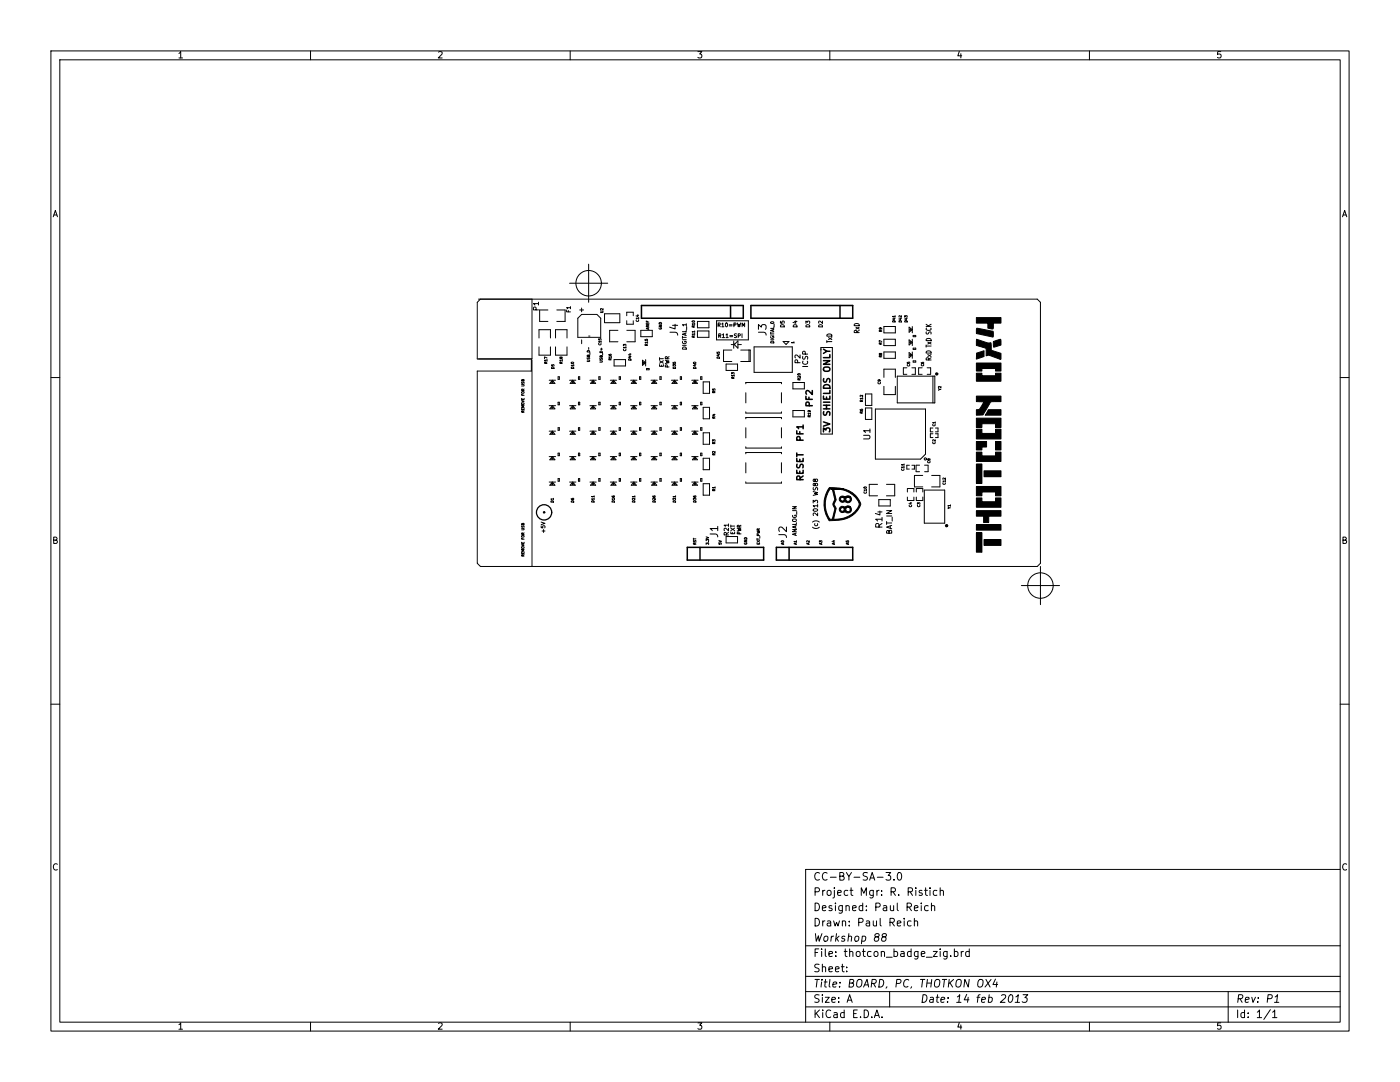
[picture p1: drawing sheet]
<svg xmlns="http://www.w3.org/2000/svg" width="279mm" height="216mm" viewBox="0 0 279 216" stroke-linecap="round" stroke-linejoin="round" font-family="sans-serif">
<g fill="none" stroke="#000" stroke-width=".2">
<path d="M10.2 10.2h259v195.5h-259zM11.9 11.9h255.6v192.1h-255.6zM35.7 10.7l.4-.4v1.3M35.7 11.6h.7M62 10.2v1.7M87.5 10.4l.5-.1 .2 .4-.7 .9h.7M113.8 10.2v1.7M139.3 10.3h.8l-.5 .5 .4 .1v.5l-.2 .2-.5-.2M165.6 10.2v1.7M191.5 10.2l-.3 .9h.7M191.8 10.7v.9M217.4 10.2v1.7"/>
<path d="M243.6 10.3h-.6v.6l.2-.1h.4l.1 .2-.1 .4-.1 .2-.5-.2M10.6 43.3l.4-1.3 .5 1.3M10.7 42.9h.7M95.5 59.7h111.5l.6 .6v52.1l-.6 .6h-111.1l-.6-.6v-38.4h10.7v-2.4M95.9 59.7l-.6 .6v11.3h10.9v-11.9M113.7 56.5h7.6M117.5 52.7v7.6M267.9 43.3l.5-1.3 .4 1.3M268 42.9h.7M10.2 75.3h1.7M104.1 79.9l.5 .2-.5 .1M104.1 79.5v.2h.5v-.2"/>
<path d="M104.1 78.6v.3h.5M104.1 76.7l.5 .1-.1 .2h-.4M104.1 76.2v.3l.4-.3 .1 .3M104.2 78.2h.3l.1 .2h-.4zM104.3 75.8l.1-.1 .2 .1v.2h-.5v-.2h.2v.2M104.3 78.7v.2M104.3 79.6v.1M104.4 77.9l-.1-.2h-.2v.2h.5M104.6 77.6l-.2 .2M106.2 71.9v41.1M107 61.8l-.1-.4-.3-.1-.1 .5h1M107.5 60.6h-1l.2 .3"/>
<path d="M107.5 60.3v.6M107.6 67.4v-1.6h2.3v1.6M107.6 69.2v1.7h2.3v-1.7M108.9 72.5v-.2l-.2-.1v.3h.5M109.2 71.9h-.5l.1 .1M109.2 71.4l-.5-.2v.4M109.2 72.2l-.3 .2M109.2 71.7v.3M109.3 61.8h-1.6v2.3h1.6M109.6 75.9h1.3M110.1 72.8v.2h.2v-.2h.2v.2M110.1 73.3a.27 .27 0 0 1 .3 0 .27 .27 0 0 1 .2 .2h-.5z"/>
<path d="M110.1 76.2h.2v.1h-.2zM110.2 75.9l.5 .6h-1zM110.9 67.4v-1.6h2.3v1.6M110.9 69.2v1.7h2.3v-1.7M111.1 61.8h1.7v2.3h-1.7M111.4 75.2h.2v.5h-.2zM111.9 71.3h.3l-.2 .2-.1-.2h-.2l.1 .2 .1-.1M112 72.5v-.2l-.2-.1-.1 .3h.5M112.2 71.9h-.5l.2 .1M112.2 72.2l-.2 .2M112.2 71.7v.3M113.1 61.9v.3h.7"/>
<path d="M113.4 62v.2M113.7 75.9h1.2M113.8 61.4h-.7l.2 .2M113.8 61.2v.4M114 72.3h.4l.1 .1-.4 .1zM114.1 73.3a.27 .27 0 0 1 .3-.1 .27 .27 0 0 1 .1 .3h-.5zM114.2 76.2h.2v.1h-.2zM114.3 75.9l.5 .6h-1zM114.5 72.9h-.5l.1 .1M114.5 72.7v.3M115.4 75.2h.3v.5h-.3zM115.7 61.8h.8"/>
<path d="M116.1 62.7h3l.8 .8v3.8h-4.6v-3.8zM116.1 61.5v.7M116.1 67.8v.8M117.2 71.9h.5l-.1 .2h-.4M117.2 71.3v.3l.4-.3 .1 .3M117.2 70a.27 .27 0 0 1 .3 0 .27 .27 0 0 1 .2 .2h-.5zM117.4 71l.1-.2 .2 .1v.2h-.5v-.2h.2v.2M117.5 67.1h.2M117.5 69.3v.4M117.7 70.4v.3M117.7 75.9h1.3M118.3 76.2h.2v.1h-.2z"/>
<path d="M118.4 75.9l.5 .6h-1zM119.5 67.6v.2l.2 .1v-.3h.2v.3M119.5 75.2h.3v.5h-.3zM119.5 68.5a.22 .22 0 0 0 .2 .3 .22 .22 0 0 0 .2-.3M119.7 72l.5 .1-.1 .2h-.4M119.7 71.5l.1 .2 .3-.2 .1 .3M119.8 70.1a.27 .27 0 0 1 .3 0 .27 .27 0 0 1 .1 .3h-.5zM119.8 69.7h.4M119.8 62.1l.5 .1v.2h-.5M120 71.1l.1-.1 .1 .1v.2h-.5l.1-.3h.1l.1 .3M120 68.2h-.5l.1 .1M120 68v.3"/>
<path d="M120 69.5v.4M120.3 70.5v.4M120.3 61.6v.3l-.3-.3-.2 .1 .1 .2M120.7 62.6h3v1.8h-3zM121.5 70.7l.1 .2h.3l.1-.2h-.3l.1 .2M121.8 71.8l-.1-.2h-.2v.2h.5M121.8 75.9h1.3M122 71.2h-.5l.1 .2M122 71.5l-.2 .2M122 71.1v.3M122.3 76.2h.2v.1h-.2zM122.4 75.9l.5 .6h-1z"/>
<path d="M122.6 71.8h2.2v1.2h-2.2zM123.3 65.9h-1.6v2.3h1.6M123.6 75.2h.2v.5h-.2zM124.4 69v-.3l.2 .2 .1-.2h.2v.3M124.5 69.7a.23 .23 0 0 0 .2 .3 .23 .23 0 0 0 .2-.3M124.9 69.3h-.5l.2 .2M124.9 69.2v.3M125.1 63v-.7h1.3v.7M125.1 64v.7h1.3v-.7M125.1 65.9h1.6v2.3h-1.6M125.5 71.6a.27 .27 0 0 1 .3 0 .27 .27 0 0 1 .1 .3h-.5zM125.6 71.1h.3"/>
<path d="M125.6 70.7h.3M125.8 71.1v.3l-.4-.1M125.8 70.6v.3l-.4-.1M125.9 75.9h1.2M126.4 76.2h.2v.1h-.2zM126.5 75.9l.5 .6h-1zM127 63.8a.23 .23 0 0 0 .2 .3 .23 .23 0 0 0 .2-.3M127.1 62.9h.4M127.3 62.8v.3l-.4-.1M127.5 63.5h-.5l.1 .1M127.5 63.3v.3M127.6 75.2h.3v.5h-.3z"/>
<path d="M127.9 65.9h2.3v1.3h-2.3zM128.2 71.9l.7 .5-.7 .5zM128.4 72.3h.2v.2h-.2zM128.7 67.7v.3h.3l-.1-.3h.3v.3M128.9 71.8v1.2M129 64.5v.2h.5v-.2M129 64v.3h.5M129 68.9v-.2h-.2l-.1 .2h.5M129 73.5h.5v.3h-.5zM129.2 64.1v.2M129.2 64.6v.1M129.2 68.3h-.5l.2 .2"/>
<path d="M129.2 68.2v.3M129.2 68.7l-.2 .1M129.2 65.2v-.2h-.2v.2h.5M129.3 65.4v.3M129.5 65.4l-.5 .2 .5 .1M129.5 64.9l-.3 .2M129.9 75.9h1.3M130.5 76.2h.2v.1h-.2zM130.6 75.9l.5 .6h-1.1zM131.5 64.9h.5l-.5 .3h.5M131.5 65.4a.23 .23 0 0 0 .3 .3 .23 .23 0 0 0 .2-.3l-.2 .1M131.5 64.4h.1a.27 .27 0 0 1 .3 0 .27 .27 0 0 1 .1 .2h-.5z"/>
<path d="M131.6 72.7v.4h.8v-.4M131.6 72l.8 .5M131.6 71.4v.4M131.6 71.6h.8M131.7 75.2h.3v.5h-.3zM132 72.8v.3M132.4 72l-.8 .5M132.8 71.9l.7 .2-.5 .1 .5 .2-.7 .1M133.2 73.2l-.1-.3-.3-.1v.4h.7M133.2 71.6l-.1-.4h-.3v.4h.7M133.5 71.2l-.3 .2M133.7 66.3h1.1a.49 .49 0 0 1 .4 .6"/>
<path d="M134 75.9h1.3M134.2 64.9h1M134.3 73.1v-.4l.2 .2 .1-.1h.2v.3M134.3 72.3v.2h.3l-.1-.2h.3v.2M134.4 73.3a.27 .27 0 0 1 .3-.1 .27 .27 0 0 1 .1 .3h-.5zM134.5 76.2h.2v.1h-.2zM134.6 75.9l.5 .6h-1zM134.7 64.7v.9l-1.1-.3M135.8 75.2h.2v.5h-.2zM136.2 67.8h.8M136.2 68.9h.8M136.2 67.1v.4"/>
<path d="M136.2 67.3h.8M136.2 69.4a.41 .41 0 0 1 .5-.1 .41 .41 0 0 1 .3 .4h-.8zM136.2 68.1a.35 .35 0 0 0 .4 .5 .35 .35 0 0 0 .3-.5h-.3v.2M136.7 66.5v.4M137 66.4l-.8 .3 .8 .2M137 65.8v.4h-.8M137 64.8h-.8l.2 .2M137 64.6v.4M137 65.2v.5M138 75.9h1.3M138.2 64.1l.3-.1 .1 .2-.4 .1zM138.4 65.3v-.3h-.2l-.1 .3h.5"/>
<path d="M138.4 67.3v-.2l-.2-.1-.1 .3h.5M138.4 72.3h.4l.1 .1-.4 .1zM138.5 73.3a.27 .27 0 0 1 .3-.1 .27 .27 0 0 1 .1 .3h-.5zM138.6 72.8h.3M138.6 76.2h.2v.1h-.2zM138.6 64.6h-.5l.2 .2M138.6 66.7h-.5l.2 .1M138.6 66.2h-.5l.2 .1M138.6 65l-.2 .1M138.6 64.5v.3M138.6 66v.3M138.6 66.5v.3"/>
<path d="M138.6 67l-.2 .2M138.7 75.9l.5 .6h-1zM138.7 72.7v.3l-.3-.1M139.2 66h2.3v1.3h-2.3zM139.2 64.1h2.3v1.3h-2.3zM139.8 75.2h.3v.5h-.3zM140.3 76.2h1.3v2.3h-1.3zM142.2 77.6v.2l.2 .1v-.3h.3v.3M142.5 78.4l-.1-.3h-.2v.3h.5M142.7 78.1l-.2 .1M143 64h6.4v3.8h-6.4zM143.1 70.2v.3h.2v-.2l.2-.1v.3"/>
<path d="M143.2 71.2a.27 .27 0 0 1 .3 0 .27 .27 0 0 1 .1 .3h-.5zM143.3 70.8h.3M143.3 64.8h.4v-.3l-.4-.1v.8M143.4 70.7v.3l-.3-.1M143.4 67h.4v-.3l-.4-.1v.8M143.5 64.8l.2 .4M143.6 67l.3 .4M144 64.7l.3-.3v.8M144 65.2h.5M144.2 66.8l.2-.2v.8M144.2 67.4h.4M144.9 64.5v-.1a.35 .35 0 0 1 .3 .4 .35 .35 0 0 1-.4 .3z"/>
<path d="M144.9 66.8l.2-.2v.8M144.9 67.4h.4M144.9 72.6h2.3v1.3h-2.3zM145.5 64.8h.6M145.5 65h.6M145.7 67h.5M145.7 67.2h.5M145.9 68.8h.5M146 74.6v-.2l.2 .1 .3-.1v.2M146.1 69.9h-1.7v2.2h1.7M146.3 75.5l-.1-.2h-.2v.2h.5M146.4 68v1.5"/>
<path d="M146.5 64.8h.3l.1-.3-.4-.1v.8M146.5 74.9h-.5l.1 .1M146.5 75.2l-.2 .2M146.5 74.8v.2M147 66.6h-.3l-.1 .1 .4 .4v.2h-.4M147.2 64.4l.1 .8 .2-.5 .1 .5 .2-.8M147.2 69.4l-.7-.6 .8-.8v1.5M147.3 68.8h.7M147.3 67h.4v-.3l-.4-.1v.8M147.8 69.9h1.9v2.2h-1.9M148.1 66.6v.8M148.1 65.2v-.8l.3 .6 .2-.6v.8"/>
<path d="M148.8 76.6v-.3h7.2v.3M148.8 78.4v2M149.5 69.9v2.2M150.5 69.2h7.6v5.1h-7.6zM151.4 66.3h1.1a.49 .49 0 0 1 .4 .6M151.4 65.7v-.9l.5 .5 .2-.5h.6l.2 .3-.2 .6M153.8 67.8h.6M153.8 66.9h.6M153.8 66.3v.3M153.8 66.5h.6M153.8 67.2a.29 .29 0 0 0 .3 .3 .29 .29 0 0 0 .3-.4h-.2v.1M153.9 64.3a.3 .3 0 0 1 .3-.1 .3 .3 0 0 1 .2 .3 .31 .31 0 0 1-.4 .1 .31 .31 0 0 1-.2-.3z"/>
<path d="M153.9 68.1a.33 .33 0 0 1 .4 0 .33 .33 0 0 1 .1 .3h-.6zM154.3 65.8v.3M154.4 65.7l-.6 .2 .6 .3M154.4 65.2v.3h-.6M154.5 64.7v.5M155.8 64.1v.4h.3v-.4h.3v.4M155.9 64.9a.4 .4 0 0 1 .4-.1 .4 .4 0 0 1 .2 .4h-.7zM156 78.4v2M156.3 68.1h1.2l-.6 .6zM158.2 76.3h2.3v1.3h-2.3zM158.4 64.9a.4 .4 0 0 1 .5-.1 .4 .4 0 0 1 .2 .4h-.8zM158.4 68.3h-.5l.2 .2"/>
<path d="M158.4 68.2v.3M158.6 64.1h.5M158.8 64v.5l-.5-.2M159.2 72.4l-.1-.5-.3-.1-.1 .6h1M159.3 74.6h.3l.1 .1-.4 .1zM159.5 75.8v-.2l-.2-.1-.1 .3h.5M159.7 70.8v.7l-.8-.7-.2 .2 .1 .4M159.7 75v.3l-.3-.3-.2 .1 .1 .2M159.7 75.5l-.2 .2M160.2 73.1h1M160.2 71.1l.1 .5a.42 .42 0 0 0 .5-.5l.3 .1v.5M160.3 72.1a.45 .45 0 0 0 .4 .6 .45 .45 0 0 0 .4-.6"/>
<path d="M160.7 70.7v-.5l-.4-.1-.1 .6h1M160.8 64.5v-.4l.3 .2 .1-.2h.3v.4M160.9 64.9a.41 .41 0 0 1 .4-.1 .41 .41 0 0 1 .3 .4h-.8zM163.5 64.9a.4 .4 0 0 1 .4-.1 .4 .4 0 0 1 .2 .4h-.7zM163.8 69.3h2.3v17.3h-2.3zM164.1 64.1v.4l-.5-.4-.2 .1v.3M165 67.9v.5M165 68.2h1M165.1 66.8a.57 .57 0 0 1 .9 .3h-1zM165.3 67.4l.7 .4M166 67.4l-.7 .4M170.5 64.7a.57 .57 0 0 1 1 .3h-1z"/>
<path d="M170.8 65.3l.7 .4M171 66.4l-.1-.4-.4 .1v.3h1M171.5 65.9l-.5 .3M171.5 65.3l-.7 .4M172.2 79.5h-.5l.1 .1M172.2 78.9v.3l-.4-.3-.1 .1v.2M172.2 79.3v.3M172.2 79.8l-.3 .2M172.7 78.6h1.3v2.3h-1.3zM175.3 76.3a.23 .23 0 0 0 .2 .3 .23 .23 0 0 0 .2-.3M175.4 75.8l.1 .2-.2 .1v-.3h.3l.1 .2M175.7 65.4l.1 .2-.3 .1 .1-.3h.3l.1 .2"/>
<path d="M175.7 70.6h.3l-.1 .2-.3-.3-.1 .1 .1 .2 .1-.1M175.7 66.1v-.2h-.2v.2h.5M175.7 71.2v-.2h-.2v.2h.5M175.7 68.7v-.3h-.2v.3h.5M176 68.1l-.5-.2v.3M176 65.9l-.3 .1M176 70.9l-.3 .2M176 68.4l-.3 .2M176.4 77.1v1.6h2.3v-1.6M176.4 65.2h2.3v1.2h-2.3zM176.4 67.7h2.3v1.3h-2.3zM176.4 70.2h2.3v1.3h-2.3z"/>
<path d="M176.4 75.3v-1.6h2.3v1.6M178.2 64a.27 .27 0 0 1 .3 0 .27 .27 0 0 1 .1 .2h-.5zM178.3 63.5h.3M178.5 63.4v.4l-.4-.2M178.6 63.1h-.5l.2 .2M178.6 63v.3M179.1 75.1h7.5v5.3h-7.5zM179.5 64a.27 .27 0 0 1 .3 0 .27 .27 0 0 1 .1 .2h-.5zM179.6 63.5h.3M179.7 63.4v.4l-.3-.2M179.9 63v.3l-.4-.3-.1 .1 .1 .2M180.5 63.3v-.3l.2 .2 .1-.2h.2v.3"/>
<path d="M180.6 64a.27 .27 0 0 1 .3 0 .27 .27 0 0 1 .2 .2h-.6zM180.7 63.5h.4M180.9 63.4v.4l-.4-.2M181 73.4h-.7v1.3h.7M181.1 72.3v.2h.2v-.2h.2v.2M181.1 72.7a.23 .23 0 0 0 .2 .3 .23 .23 0 0 0 .2-.3M181.4 70.4l.7 .5-.7 .5zM181.4 65.3l.7 .5-.7 .5zM181.4 67.8l.7 .5-.7 .5zM181.6 65.7h.2v.2h-.2zM181.6 68.2h.2v.2h-.2zM181.6 70.8h.2v.2h-.2z"/>
<path d="M182 73.4h.7v1.3h-.7M182.1 65.2v1.2M182.1 67.7v1.3M182.1 70.2v1.3M182.2 66.9h.6v.3h-.6zM182.2 69.5h.6v.2h-.6zM182.2 72h.6v.3h-.6zM183.8 72.3l.2 .2h.3v-.2h-.2v.2M183.9 72.7a.22 .22 0 0 0 .2 .3 .22 .22 0 0 0 .2-.3M184 73.4h-.7v1.3h.7M184.8 65.1h1M184.8 64.7l.6 .4"/>
<path d="M184.8 68.8v.5M184.8 69.1h1M184.9 66.2l-.1 .3a.35 .35 0 0 0 .4 .1 .35 .35 0 0 0 .2-.3h.4v.4M184.9 67.7a.57 .57 0 0 1 .9 .3h-1zM184.9 70.2a.57 .57 0 0 1 .9 .2h-1zM184.9 65.5a.49 .49 0 0 0 .4 .5 .49 .49 0 0 0 .5-.3l-.1-.2M185 73.4h.7v1.3h-.7M185.2 68.3l.6 .4M185.2 70.7l.6 .4M185.3 71.8v-.4l-.5 .1v.3h1M185.8 64.7l-.5 .3M185.8 68.3l-.6 .4"/>
<path d="M185.8 71.4l-.5 .2M185.8 70.7l-.6 .4M186.2 75.1v5.3M187.3 77.5l.2 .2-.2 .2M187.5 77.7h.3M187.8 77.1v.3l-.4-.3-.1 .1v.2M194.9 79h4.9v1.1l-2.1 .1-1.5 2.6-1.3 .1v-1.1l.7-.2 .8-1.4-1.5-.1zM194.9 74.5h1.1v.5h2.7v-.5h1.1v1.6h-4.9zM194.9 72.4h4.9v1.6h-1.1v-.5h-2.7v.5h-1.1zM194.9 63.4h4.9v1.1h-1.6v1.1l-1.1-.1v-1h-2.2zM194.9 67.7l.6 .2a3.4 3.4 0 0 0 2.2 .5l.1 1.5 2 .6-.1 1.2-2.4-.8-.5 .1v-1.5l-1.9-.6zM194.9 70.5l1.5-.5v1.1l-1.5 .6z"/>
<path d="M194.9 65.5l2.7 .5a.54 .54 0 0 1 .6 .7l-.1 .6-3.2-.7zM198.2 68.2l1.5-.5 .1 1.2-1.4 .4zM267.5 75.3h1.7M104.1 81.5v.2h.5v-.2M104.2 80.4h.3l.1 .3h-.4zM104.3 81.6v.1M104.4 82.2l-.1-.2h-.2v.2h.5M104.6 80.9h-.5l.4 .2-.4 .2h.5M104.6 82l-.2 .1M109.6 80.9h1.3M109.6 96.2h1.3M109.6 91.1h1.3"/>
<path d="M109.6 86h1.3M110.1 81.2h.2v.2h-.2zM110.1 96.5h.2v.2h-.2zM110.1 91.4h.2v.2h-.2zM110.1 86.3h.2v.2h-.2zM110.2 80.9l.5 .7h-1zM110.2 96.2l.5 .6h-1zM110.2 91.1l.5 .6h-1zM110.2 86l.5 .7h-1zM110.4 99.6h-.5l.2 .1M110.4 99.4v.3M111.4 80.3h.2v.5h-.2z"/>
<path d="M111.4 95.5h.2v.5h-.2zM111.4 90.4h.2v.5h-.2zM111.4 85.3h.2v.6h-.2zM113.7 80.9h1.2M113.7 96.2h1.2M113.7 91.1h1.2M113.7 86h1.2M114 99.5l.1 .2h.3l.1-.3-.3 .1 .1 .2M114.1 100a.27 .27 0 0 1 .3-.1 .27 .27 0 0 1 .1 .3h-.5zM114.2 81.2h.2v.2h-.2zM114.2 96.5h.2v.2h-.2zM114.2 91.4h.2v.2h-.2z"/>
<path d="M114.2 86.3h.2v.2h-.2zM114.3 80.9l.5 .7h-1zM114.3 91.1l.5 .6h-1zM114.3 96.2l.5 .6h-1zM114.3 86l.5 .7h-1zM115.4 80.3h.3v.5h-.3zM115.4 95.5h.3v.5h-.3zM115.4 90.4h.3v.5h-.3zM115.4 85.3h.3v.6h-.3zM117.7 80.9h1.3M117.7 96.2h1.3M117.7 91.1h1.3"/>
<path d="M117.7 86h1.3M118.1 99.9a.27 .27 0 0 1 .3 0 .27 .27 0 0 1 .2 .3h-.5zM118.3 81.2h.2v.2h-.2zM118.3 96.5h.2v.2h-.2zM118.3 91.4h.2v.2h-.2zM118.3 86.3h.2v.2h-.2zM118.4 80.9l.5 .7h-1zM118.4 86l.5 .7h-1zM118.4 96.2l.5 .6h-1zM118.4 91.1l.5 .6h-1zM118.6 99.6h-.5l.1 .1M118.6 99.1h-.5l.1 .1"/>
<path d="M118.6 98.9v.3M118.6 99.4v.3M119.5 80.3h.3v.5h-.3zM119.5 95.5h.3v.5h-.3zM119.5 90.4h.3v.5h-.3zM119.5 85.3h.3v.6h-.3zM121.8 80.9h1.3M121.8 96.2h1.3M121.8 91.1h1.3M121.8 86h1.3M122.1 99l.1 .2h.3l.1-.2h-.3l.1 .2M122.2 99.9a.27 .27 0 0 1 .3 0 .27 .27 0 0 1 .1 .3h-.5z"/>
<path d="M122.3 81.2h.2v.2h-.2zM122.3 86.3h.2v.2h-.2zM122.3 91.4h.2v.2h-.2zM122.3 96.5h.2v.2h-.2zM122.4 86l.5 .7h-1zM122.4 80.9l.5 .7h-1zM122.4 96.2l.5 .6h-1zM122.4 91.1l.5 .6h-1zM122.6 99.6h-.5l.2 .1M122.6 99.4v.3M123.6 80.3h.2v.5h-.2zM123.6 95.5h.2v.5h-.2z"/>
<path d="M123.6 90.4h.2v.5h-.2zM123.6 85.3h.2v.6h-.2zM125.9 80.9h1.2M125.9 96.2h1.2M125.9 91.1h1.2M125.9 86h1.2M126.2 100l.1-.1a.27 .27 0 0 1 .3 0 .27 .27 0 0 1 .1 .3h-.5zM126.4 81.2h.2v.2h-.2zM126.4 86.3h.2v.2h-.2zM126.4 91.4h.2v.2h-.2zM126.4 96.5h.2v.2h-.2zM126.5 80.9l.5 .7h-1z"/>
<path d="M126.5 96.2l.5 .6h-1zM126.5 91.1l.5 .6h-1zM126.5 86l.5 .7h-1zM126.7 99.4v.3l-.4-.3-.1 .1v.2M126.7 99.1h-.5l.1 .1M126.7 98.9v.3M127.6 80.3h.3v.5h-.3zM127.6 85.3h.3v.6h-.3zM127.6 90.4h.3v.5h-.3zM127.6 95.5h.3v.5h-.3zM129.9 80.9h1.3M129.9 96.2h1.3"/>
<path d="M129.9 91.1h1.3M129.9 86h1.3M130.3 99l.1 .2h.3v-.2h-.2v.2M130.3 100v-.1a.27 .27 0 0 1 .3 0 .27 .27 0 0 1 .2 .3h-.5zM130.5 81.2h.2v.2h-.2zM130.5 86.3h.2v.2h-.2zM130.5 91.4h.2v.2h-.2zM130.5 96.5h.2v.2h-.2zM130.6 80.9l.5 .7h-1.1zM130.6 86l.5 .7h-1.1zM130.6 96.2l.5 .6h-1.1zM130.6 91.1l.5 .6h-1.1z"/>
<path d="M130.8 99.4v.3l-.4-.3-.1 .1v.2M131.7 80.3h.3v.5h-.3zM131.7 85.3h.3v.6h-.3zM131.7 90.4h.3v.5h-.3zM131.7 95.5h.3v.5h-.3zM134 80.9h1.3M134 96.2h1.3M134 91.1h1.3M134 86h1.3M134.3 99.7v-.3l.2 .2 .1-.2h.2v.3M134.4 99.9a.27 .27 0 0 1 .3 0 .27 .27 0 0 1 .1 .3h-.5zM134.5 81.2h.2v.2h-.2z"/>
<path d="M134.5 96.5h.2v.2h-.2zM134.5 91.4h.2v.2h-.2zM134.5 86.3h.2v.2h-.2zM134.6 80.9l.5 .7h-1zM134.6 91.1l.5 .6h-1zM134.6 86l.5 .7h-1zM134.6 96.2l.5 .6h-1zM134.8 99.1h-.5l.2 .1M134.8 98.9v.3M135.8 80.3h.2v.5h-.2zM135.8 95.5h.2v.5h-.2zM135.8 90.4h.2v.5h-.2z"/>
<path d="M135.8 85.3h.2v.6h-.2zM138 80.9h1.3M138 96.2h1.3M138 91.1h1.3M138 86h1.3M138.4 99.7v-.3l.2 .2v-.2h.2v.3M138.4 99l.1 .2h.3v-.2h-.2l.1 .2M138.5 99.9a.27 .27 0 0 1 .3 0 .27 .27 0 0 1 .1 .3h-.5zM138.6 81.2h.2v.2h-.2zM138.6 96.5h.2v.2h-.2zM138.6 91.4h.2v.2h-.2zM138.6 86.3h.2v.2h-.2z"/>
<path d="M138.7 80.9l.5 .7h-1zM138.7 96.2l.5 .6h-1zM138.7 91.1l.5 .6h-1zM138.7 86l.5 .7h-1zM139.8 80.3h.3v.5h-.3zM139.8 95.5h.3v.5h-.3zM139.8 90.4h.3v.5h-.3zM139.8 85.3h.3v.6h-.3zM140.3 81.3h1.3v2.3h-1.3zM140.3 86.4h1.3v2.2h-1.3zM140.3 91.4h1.3v2.3h-1.3zM140.3 96.5h1.3v2.3h-1.3z"/>
<path d="M142.2 88.1v-.4l.2 .2v-.1h.3v.3M142.4 82.7h.3M142.5 97.9l-.1-.2-.2-.1v.3h.5M142.5 83.4l-.1-.2h-.2v.2h.5M142.5 90.8l-.1-.3h-.2v.3h.5M142.5 88.5l-.1-.2-.2-.1v.3h.5M142.5 82.6v.3l-.3-.1M142.7 97.3h-.5l.1 .1M142.7 90.1v.2l-.4-.2-.1 .1v.1M142.7 97.6l-.2 .2M142.7 97.1v.3M142.7 83.1l-.2 .2"/>
<path d="M142.7 90.5l-.2 .2M142.7 88.2l-.2 .2M148.8 82.2v.2h7.2v-.2M148.8 83.6v-.3h7.2v.3M148.8 85.3v2.1M148.8 89.2v.2h7.2v-.2M148.8 90.6v-.3h7.2v.3M148.8 92.3v2.1M148.8 96.1v.3h7.2v-.3M156 85.3v2.1M156 92.3v2.1M158.2 81.9h2.3v1.3h-2.3z"/>
<path d="M161.5 81.9v.3h-.2v-.3h.3l.1 .3M161.5 83.2v-.3h-.2l-.1 .3h.5M161.7 82.5h-.5l.2 .2M161.7 82.9l-.2 .1M161.7 82.4v.3M162.3 98.1l.9 .2-.7 .2 .7 .1-.9 .2M162.3 97.3l.1 .4a.37 .37 0 0 0 .4-.4l.3 .1v.4M162.7 96.6l.1-.2 .3 .1v.4a.36 .36 0 0 1-.4 0 .36 .36 0 0 1-.1-.4h-.3v.3l.2 .1 .2-.1M162.7 95.8l.1-.2h.3v.5a.36 .36 0 0 1-.4-.1 .36 .36 0 0 1-.1-.4l-.3 .1v.2l.2 .2 .2-.2M165.5 97.3l2.8 .2-2.6 .1a4.8 4.8 0 0 0 .1 6l.3-.1 .2-.9a1.43 1.43 0 0 0 .1-1.5 1.12 1.12 0 0 1 .2-1.4l-.4-1.8-.3-.4h2.4l-1.9 .1 .5 2.1-.5 .9 .5 .8-.5 2.2a5 5 0 0 0 5.1-3 4.9 4.9 0 0 0-4.9-3.1 4.6 4.6 0 0 1 4.4 1.6l.7 1.1a2.11 2.11 0 0 1-1 2.2 5.6 5.6 0 0 1-4.1 1.5h-1.1a5.7 5.7 0 0 1 0-6.6zM167.6 99.2a.88 .88 0 0 1 1.1-.1 .84 .84 0 0 1 1.1 .1l-1.8 .1a.37 .37 0 0 0-.1 .6 .37 .37 0 0 0 .6-.2l-.1-.4-.2-.1h.8a.44 .44 0 0 0-.2 .6 .44 .44 0 0 0 .6 .3 .44 .44 0 0 0 .3-.6l-.4-.3h.5a.73 .73 0 0 1-.1 1 .73 .73 0 0 1-1-.1 .68 .68 0 0 1-.9 0 .68 .68 0 0 1-.2-.9zM171.7 81.7l.1 .2h.3v-.2h-.2v.2"/>
<path d="M171.9 82.4v-.2h-.2v.2h.5M171.9 80.1v-.2h-.2v.2h.5M172.2 82.1l-.3 .2M172.3 86.9h1.1l.2 .2v.4l-.2 .1h-1.1M172.5 98.1a.23 .23 0 0 0 .2 .3 .23 .23 0 0 0 .2-.3M172.5 97.2h.3l.1 .1-.4 .1zM172.7 81.4h1.3v2.3h-1.3zM172.9 97.8h-.5l.2 .1M172.9 97.6v.3M173.6 85.9h-1.3l.4 .4M173.6 85.6v.7M174.7 81.6h10v9l-1 1h-9z"/>
<path d="M175.1 96.6h-1.6v2.3h1.6M175.4 99.7h2.3v1.3h-2.3zM176.9 96.6h1.7v2.3h-1.7M180 93.5a.23 .23 0 0 0 .2 .4 .23 .23 0 0 0 .2-.4M180.4 93.2h-.5l.2 .2M180.4 92.7h-.5l.2 .2M180.4 92.6v.3M180.4 93.1v.3M181.1 99.2v.7h1.3M181.5 92.8h-.5v.8h.5M182 92.8h.5v.8h-.5M182.4 97.5h-1.3v.7"/>
<path d="M182.4 97.5v.7M182.4 99.2v.7M182.8 92.8v1.3h.7M182.8 92.8h.7M182.9 98.2v-.7h1.3v.7M182.9 99.2v.7h1.3v-.7M184.2 94.9h-1.7v2.3h1.7M184.5 97.8h4v6.6h-4zM184.5 92.8h.7M185.2 92a.23 .23 0 0 0 .2 .3 .23 .23 0 0 0 .2-.3M185.2 92.8v1.3h-.7M185.3 91.6h.3l-.2 .2-.1-.2h-.2l.1 .2 .1-.1"/>
<path d="M185.9 94.9h1.7v2.3h-1.7M186.2 84.7a.23 .23 0 0 0 .2 .3 .23 .23 0 0 0 .2-.3M186.2 88.2a.23 .23 0 0 0 .2 .3 .23 .23 0 0 0 .2-.3M186.2 85.4h-.5v.8h.5M186.2 86.6h-.5v.7h.5M186.6 84.3h-.5l.2 .2M186.6 87.7v.4l-.3-.4-.2 .1 .1 .2M186.6 84.2v.3M186.7 85.4h.5v.8h-.5M186.7 86.6h.5v.7h-.5M188.2 96.3a.23 .23 0 0 0 .2 .4 .23 .23 0 0 0 .2-.4M188.7 96h-.5l.1 .1"/>
<path d="M188.7 95.4v.3l-.4-.3-.1 .1v.2M188.7 95.9v.2M194.9 99.4h1.1v.7h2.7v-.7h1.1v1.8h-4.9zM194.9 97.1h4.9v1.8h-1.1v-.7h-2.7v.7h-1.1zM194.9 90.2h1.1v.8h2.7v-.8h1.1v1.9h-4.9zM194.9 85.6h1.1v.9h2.7v-.9h1.1v2h-4.9zM194.9 83.4h4.9v1.9h-1.1v-.8h-2.7v.8h-1.1zM194.9 88.1h2v1.1h-.9v.6h-1.1zM194.9 92.6h1.1v3.9h-1.1zM196.4 93.9h3.4v1.2h-3.4zM197.3 81.7h2.5v1.1h-3.2zM198.7 88.1h1.1v1.7h-1.1z"/>
<path d="M10.7 107.8l.6-.1v-.4l-.6-.1v1.2h.5l.2-.4-.3-.2M104.1 110.2v.2h.5v-.2M104.1 108.6l.5 .2-.5 .1M104.1 108.2v.2h.5v-.2M104.1 107.3v.3h.5M104.1 105.4l.5 .1-.1 .2h-.4M104.1 104.9v.3l.4-.3 .1 .3M104.2 109.1h.3l.1 .3h-.4zM104.2 106.9h.3l.1 .2-.4 .1zM104.3 104.5l.1-.1 .2 .1v.2h-.5v-.2h.2v.2M104.3 107.4v.2M104.3 108.3v.1"/>
<path d="M104.3 110.3v.1M104.4 110.9l-.1-.2h-.2v.2h.5M104.4 106.6l-.1-.2h-.2v.2h.5M104.6 109.6h-.5l.4 .2-.4 .2h.5M104.6 110.7l-.2 .1M104.6 106.3l-.2 .2M108 104.9v.4h.4l-.1-.3 .4-.1v.4M108 104.2l.8 .2-.8 .3M108.2 106h.6M108.5 105.7v.5M110 100a.27 .27 0 0 1 .3-.1 .27 .27 0 0 1 .1 .3h-.5zM138.4 107.4v.3"/>
<path d="M138.4 107.5h.5M138.4 107.8l.1 .3 .3-.3 .1 .3M138.6 108.6v-.3h-.2v.3h.5M138.9 108.3l-.3 .2M140.9 108.6v-.3l.2 .2 .1-.2h.2v.3M140.9 107.9v-.3l.2 .2 .1-.2h.2v.3M140.9 107.1l.5 .2-.5 .2M141.4 108.1h.1M141.7 106.6h1.1a.49 .49 0 0 1 .4 .5M143.2 105.5h-1.5l.4 .4M143.2 105v.9M143.5 108.3v.3h.2v-.2l.2-.1v.3"/>
<path d="M143.5 107.8l.5 .2-.5 .2M144.9 107.1h2.3v1.2h-2.3zM145 106.7l-.1-.4h-.3l-.1 .4h.9M145.4 105.4v.5l-.6-.5-.3 .2 .1 .3M145.4 104.8h-.9l.3 .3M145.4 106.2l-.4 .3M145.4 104.5v.6M145.9 106.1v.4h.7v-.4M145.9 105.4l.7 .5M145.9 104.8v.4M145.9 105h.7M146.2 106.2v.3"/>
<path d="M146.6 105.4l-.7 .5M147.1 105.4l.8 .2-.6 .1 .6 .1-.8 .2M147.5 106.5v-.3h-.3l-.1 .3h.8M147.5 105.2l-.1-.4-.2 .1-.1 .3h.8M147.9 104.8l-.4 .2M148.5 107.8h.5l-.5 .3h.5M148.6 108.3a.23 .23 0 0 0 .2 .3 .23 .23 0 0 0 .2-.3l-.2 .1M148.6 107.3a.27 .27 0 0 1 .3 0 .27 .27 0 0 1 .1 .3h-.5zM151.1 108.3v.3h.5v-.3M151.1 106l.5 .1-.4 .1 .4 .1-.5 .1M151.1 107.8l.5 .4M151.1 107.4v.3"/>
<path d="M151.1 107.6h.5M151.3 108.4v.2M151.3 106.9v-.3h-.2v.3h.5M151.3 105.8v-.3h-.2v.3h.5M151.6 107.8l-.5 .4M151.6 105.5l-.3 .2M151.6 107v.4M155.4 106.7h1.1a.49 .49 0 0 1 .5 .6M156 107.9h.3l.1 .2-.4 .1zM156.3 108.4v.2M156.4 108.3l-.5 .2 .5 .2M157 105.2v.9l-1.1-.9h-.3l-.2 .2 .2 .6"/>
<path d="M158.2 105.7h.7l-.7 .4h.7M158.2 101.1h.7l-.7 .4h.7M158.2 101.9h.7M158.2 103.7l.6-.1 .1 .3-.2 .2-.4-.1zM158.2 102.8a.35 .35 0 0 0 .4 .5 .35 .35 0 0 0 .3-.5h-.3v.1M158.7 105v.3M158.7 106.4v.4M158.8 108.4v.2M158.9 106.4l-.7 .2 .7 .3M158.9 104.9l-.7 .3 .7 .2M158.9 104.3v.3h-.7M159 108.3l-.6 .2 .6 .2"/>
<path d="M159 108h-.6l.2 .2M159 107.9v.3M159 102.1v.6M161.4 108.4v.2M161.5 108.3l-.5 .2 .5 .2M161.5 107.9v.3l-.4-.3-.1 .1v.2M162.2 105.2a1.02 1.02 0 0 0 1.3 0M162.2 104.2a1.02 1.02 0 0 1 1.3 0M162.3 100.4v-.6l.3 .3 .1-.2h.4v.5M162.3 101.6a.43 .43 0 0 1 .5-.1 .43 .43 0 0 1 .3 .4 .43 .43 0 0 1-.5 .2 .43 .43 0 0 1-.3-.5zM162.6 104.5v.2l.2 .2 .3-.1v-.3M163.2 102.4v.5l-.7-.5-.2 .1 .1 .4"/>
<path d="M163.2 100.9h-.9l.2 .3M163.2 100.7v.5M163.5 108.2v-.3l.2 .2 .1-.2h.2v.3M163.9 108.4v.2M164 108.3l-.5 .2 .5 .2M166.2 107.9h.4M166.4 107.9v.3l-.4-.1M166.4 108.4v.2M166.6 108.3l-.5 .2 .5 .2M167.7 101.2a.8 .8 0 0 1 .9 0l.2-.1a.66 .66 0 0 1 .9 .1l-1.5 .1a.38 .38 0 0 0-.5 .3 .38 .38 0 0 0 .3 .4h.2a.39 .39 0 0 0 .2-.7h-.2h.8a.46 .46 0 0 0-.1 .6 .46 .46 0 0 0 .7 .1 .46 .46 0 0 0-.1-.7l-.2-.1h.4a.73 .73 0 0 1 0 1 .73 .73 0 0 1-1-.1 .68 .68 0 0 1-1 0 .68 .68 0 0 1 0-.9zM168.9 107.9v.3h.2v-.3h.2v.3M169.2 108.4v.2"/>
<path d="M169.4 108.3l-.5 .2 .5 .2M175.2 102.2h.8M175.4 105.2v-.6l-.5-.1-.1 .7h1.2M175.6 102v.8l-.9-.3M176 103.6h-1.2l.3 .4M176 104.4l-.6 .5M176 103.2v.8M176.9 101.9h1.1l-1.1 .6h1.1M176.9 104.1v.5M176.9 104.4h1.1M176.9 103h1.1M177.4 106.1l.2-.3 .4 .2v.4h-1.1l.1-.5 .4 .1v.4"/>
<path d="M177.7 104.9v.5M178 104.8l-1.1 .4 1.1 .3M178.1 103.2v.8M181.5 100.8a.23 .23 0 0 0 .2 .3 .23 .23 0 0 0 .2-.3M181.6 100.4h.3M181.8 100.3v.3l-.4-.1M183.1 100.6v-.3l.2 .2v-.2h.2v.3M183.1 100.8a.23 .23 0 0 0 .2 .3 .23 .23 0 0 0 .2-.3M189.2 101.2l.2 .1-.2 .2M189.4 101.3h.3M189.7 100.9h-.5l.1 .1M189.7 100.7v.3"/>
<path d="M194.9 104.7h4.9v1.1h-4.9zM194.9 101.9h4.9v1.1h-2.5v1.3h-1v-1.3h-1.4zM194.9 106.3h1.1v3.9h-1.1zM196.4 107.7h3.4v1.1h-3.4zM203.8 116.8h7.7M207.6 113v7.7M268 107.8l.6-.1v-.4l-.6-.1v1.2h.5l.2-.4-.3-.2M10.2 140.5h1.7M267.5 140.5h1.7M11.4 172.5a.6 .6 0 0 0-.8 .4 .6 .6 0 0 0 .6 .7l.2-.1M162.7 177.9h.7l.1-.2v-.4l-.3-.2h-.5v1.6M163.5 174.2a.61 .61 0 0 0-.7 0 .61 .61 0 0 0-.2 .8 .57 .57 0 0 0 .3 .6 .57 .57 0 0 0 .6-.1"/>
<path d="M164.2 177.7v1M164.6 177.7h-.3l-.1 .2M165.1 174.2a.61 .61 0 0 0-.8 0 .61 .61 0 0 0-.2 .8 .57 .57 0 0 0 .3 .6 .57 .57 0 0 0 .7-.1M165.1 177.8l.3-.1 .4 .1 .1 .6-.2 .2-.3 .1-.3-.2zM165.7 175h1.2M166.5 177.7v1.3l-.3 .2M166.5 177.1v.2M167.2 178.2l.7-.2-.1-.3h-.4l-.2 .2v.7h.6M167.6 174.8h.7l.1-.3-.1-.3-.7-.1v1.5h.6l.3-.3a.4 .4 0 0 0-.4-.5M168.9 174.1l.5 .8 .5-.8M169.2 177.7h-.4l-.3 .2 .1 .7h.6M169.4 174.9v.7"/>
<path d="M169.6 177.7h.6M169.9 177.1v1.4l.3 .2M170.4 175h1.2M171.9 178.7v-1.6l.5 1.1 .5-1.1v1.6M173.1 174.2l-.6-.1-.3 .3 .2 .4 .6 .2v.5l-.2 .1h-.6M173.6 175.6l.5-1.5 .5 1.5M173.7 175.2h.7M174.3 177.7v1.2l-.3 .3-.4-.1M174.3 177.7h-.5l-.2 .2 .1 .7h.6M175 177.7v1M175.1 175h1.1M175.4 177.7h-.2l-.2 .2"/>
<path d="M175.9 178.5v.2M175.9 177.7v.2M176.8 174.1h1l-.5 .6 .4 .1v.7l-.2 .1-.7-.1M177.8 177.9h.8l.1-.2-.1-.4-.2-.2h-.6v1.6M178.2 177.9l.5 .8M178.4 175.5v.1M179.2 174.2l.2-.1a.81 .81 0 0 1 .6 .8 .81 .81 0 0 1-.6 .7l-.2-.1-.1-.5zM179.4 178.5v.2M181.2 177.9h.8l.1-.2-.1-.4-.2-.2h-.6v1.6M181.6 177.9l.5 .8M182.8 177.1v.2M182.8 177.7v1"/>
<path d="M184 177.7h-.4l-.2 .2 .1 .2 .5 .1v.4h-.6M184.5 177.7h.6M184.7 177.1v1.4l.4 .2M185.6 177.1v.2M185.6 177.7v1M187 177.7h-.5l-.2 .2 .1 .7h.6M187.6 177.8l.3-.1h.3l.1 1M187.6 177.1v1.6M267.5 173.5h-106.7v30.5M268.7 172.5a.6 .6 0 0 0-.8 .4 .6 .6 0 0 0 .6 .7l.2-.1M160.8 188.7h106.7M160.8 194.8h106.7"/>
<path d="M160.8 197.9h106.7M162.7 195.4h.8M162.7 183.2a.77 .77 0 0 1 .8 .8 .77 .77 0 0 1-.8 .8zM162.7 180.2a.77 .77 0 0 1 .8 .8 .77 .77 0 0 1-.8 .7zM162.7 190.1h.5M162.7 186.3l.2 1.5 .4-1.1 .2 1.1 .5-1.5M163.1 195.4l-.2 1.6M163.4 189.3h-.7v1.6M163.5 198.6l-.6-.1-.3 .3 .1 .3 .7 .3v.5l-.2 .1-.6-.1M163.5 192.5l-.6-.1-.3 .3 .1 .3 .7 .3v.5l-.2 .1-.6-.1M164 189.3v.2M164 195.9l-.2 1.1"/>
<path d="M164 189.8v1.1M164 195.4v.2M164.1 198.5v.1M164.1 193l.2-.1 .4 .1 .1 .9M164.1 181.2l.7-.1v-.3l-.5-.1-.2 .2 .1 .7h.6M164.1 192.4v1.5M164.1 199v1M164.2 183.8v1M164.5 195.9h.6M164.5 186.9l.3-.1 .4 .1v.6l-.2 .2-.4 .1-.2-.1zM164.6 183.8h-.3l-.1 .2M164.7 199h.8l-.8 1h.8"/>
<path d="M164.7 189.3v1.3l.2 .3M164.8 195.4l-.2 1.3 .3 .3M165.1 183.8h.6l.1 1M165.4 190.4l.8-.2-.1-.3-.5-.1-.2 .3 .1 .7h.6M165.4 193.4l.8-.1-.1-.3-.5-.1-.2 .2 .1 .7h.6M165.6 195.4l-.1 1.3 .2 .3M165.8 184.1l-.5 .1-.2 .2 .2 .4 .5-.1M165.9 186.8l-.1 1M166 199.5l.7-.1v-.3l-.5-.1-.2 .2 .1 .7h.6M166 180.8l-.4-.1-.2 .2 .1 .2 .5 .2v.3h-.6M166.2 196.5l.8-.2-.1-.3h-.5l-.2 .7 .2 .3 .4-.1M166.4 186.8l-.5 .3"/>
<path d="M166.4 183.8l.3 1 .3-.8 .2 .8 .3-1M166.7 193.4l.8-.1-.1-.3-.4-.1-.3 .2 .1 .7h.6M166.7 180.2v.1M166.7 180.7v1M166.8 190.7v.2M166.8 189.9v.2M166.9 186.3l-.1 1.5M167 187.2l.3 .6M167.4 199.9v.1M167.4 199.1v.1M167.5 186.8l-.7 .6M167.6 196.8l-.1 .2"/>
<path d="M167.7 196l-.1 .2M167.9 192.9h.6M168.1 192.4v1.3l.4 .2M168.1 183.9l.2-.1h.4l.1 1M168.1 180.7v1.2l-.3 .3h-.3M168.1 180.8l-.4-.1-.3 .3 .1 .6h.6M168.1 183.8v1M168.5 189.8h.6M168.6 186.9a.37 .37 0 0 0-.6 .2l.6 .4-.3 .3-.4-.1M168.7 189.3v1.3l.4 .3M168.8 180.8l.3-.1 .3 .1 .1 .9M168.8 180.7v1"/>
<path d="M169 193.8v.1M169 193v.1M169.2 199.6h.7M169.3 186.9l.3-.1 .3 .1v.9M169.4 186.3l-.2 1.5M169.5 184.6v.2M169.5 183.8v.2M169.5 196.2l.7-.1 .2-.2-.1-.3-.2-.2h-.5l-.2 1.6h.6l.3-.2 .1-.3-.4-.3M169.6 190l.2-.2 .3 .1 .1 1M169.6 189.3v1.6M170.1 181.2l.8-.1-.1-.3-.4-.1-.3 .2 .1 .7h.6M170.7 186.9l.2-.1 .5 .1v.6l-.2 .2-.4 .1-.2-.1z"/>
<path d="M170.9 190l.3-.2 .4 .2 .1 .6-.2 .2-.3 .1-.3-.2zM171.1 195.7a.53 .53 0 0 1 .9 0 1.12 1.12 0 0 1-.5 1.3l-.4-.1a1.14 1.14 0 0 1 0-1.2zM171.4 184h.7l.1-.2v-.4l-.2-.2h-.6v1.6M172.1 186.9l.4-.1 .3 .3-.2 .6h-.6M172.1 189.8h.6M172.1 186.8l-.2 1.5M172.2 180.8l-.5-.1-.2 .3 .1 .6h.6M172.2 180.2v1.5M172.3 189.3v1.3l.4 .3M172.3 197l.7-1.6 .4 1.6M172.5 196.5h.8M172.9 183.8h.6l.1 1"/>
<path d="M172.9 181.6v.1M172.9 180.8v.1M173.6 184.1l-.6 .1-.2 .2 .2 .4 .6-.1M173.8 189.9l-.4-.1-.3 .3 .2 .7h.5M174 196.2h.7l.2-.3-.1-.3-.2-.2h-.5l-.2 1.6M174.3 183.8l.1 .9 .3 .1 .2-.2M174.3 196.2l.4 .8M174.5 190l.2-.2 .5 .2v.6l-.1 .2-.4 .1-.2-.2zM174.8 181l.7-.1 .2-.2-.1-.4-.2-.1h-.6v1.5M174.8 186.9l-.2-.2 .1-.3 .2-.1 .5 .1 .1 .2-.1 .2-.7 .2-.2 .2 .1 .5a.5 .5 0 0 0 .7 0 .5 .5 0 0 0 0-.7l-.2-.1M174.9 183.8v1M175.6 195.4a.76 .76 0 0 1 .8 .6 .76 .76 0 0 1-.4 .9l-.6 .1z"/>
<path d="M175.7 183.2v1.3l.2 .3M175.9 190l.2-.2 .4 .1v1M175.9 189.8v1.1M176.3 186.9l-.3-.2 .1-.3 .3-.1 .4 .1 .1 .2-.1 .2-.7 .2-.1 .2v.5a.5 .5 0 0 0 .7 0 .5 .5 0 0 0 0-.7l-.1-.1M176.3 180.8h.6l.1 .9M176.9 191h1.2M177 181.1h-.5l-.3 .3 .3 .3 .5-.1M177 196.9l-.2 .3M177.5 197.9v3M177.6 184h.7l.2-.2-.1-.4-.2-.2h-.6v1.6M177.7 180.7l.1 .9 .3 .1 .2-.1M178 184l.5 .8"/>
<path d="M178.3 180.7v1M178.4 189.9l.5-.1 .2 .3-.1 .7h-.6M178.4 189.3v1.6M178.9 196.2h.7l.2-.3v-.3l-.2-.2h-.6l-.2 1.6M179.1 184.3l.7-.2-.1-.3h-.4l-.2 .2v.7h.6M179.1 180.2v1.3l.2 .2M179.8 189.9h.6v1M180.4 190.2l-.5 .1a.3 .3 0 0 0-.2 .3 .3 .3 0 0 0 .2 .3l.5-.1M180.4 183.2v.2M180.4 183.8v1M181 181l.8-.1 .1-.2-.1-.4-.2-.1h-.6v1.5M181.4 195.6a.73 .73 0 0 0-1 .4 .73 .73 0 0 0 .5 1l.3-.2"/>
<path d="M181.4 181l.5 .7M181.8 189.9l-.4-.1-.3 .3 .1 .7h.6M181.8 183.8h-.4l-.3 .2 .1 .7h.6M181.8 189.3v1.6M181.9 196.9l-.2 .3M182.5 183.9l.2-.1h.4v1M182.5 181.2l.7-.1-.1-.3-.4-.1-.2 .2 .1 .7h.5M182.5 183.2v1.6M183.2 189.8v1.3l-.3 .3-.3-.1M183.2 189.9l-.4-.1-.3 .3 .1 .7h.6M183.7 195.4h.9M183.9 190.4l.7-.2-.1-.3-.4-.1-.2 .3v.7h.6"/>
<path d="M183.9 180.2v.1M183.9 180.7v1M184.1 195.4l-.1 1.6M184.2 198.5a.76 .76 0 0 1 .8 .5 .76 .76 0 0 1-.4 .9l-.6 .1zM184.9 191h1.1M185 196.2h.9M185.1 195.4l-.2 1.6M185.2 180.8l-.4-.1-.3 .3 .2 .6h.5M185.7 199.1h.5v.9M185.9 180.8l.2-.1 .4 .1v.9M185.9 180.2v1.5M186 195.4l-.2 1.6"/>
<path d="M186.3 189.8h.8l-.8 1.1h.8M186.3 199.4l-.7 .1-.1 .3 .2 .2 .5-.1M186.7 195.7a.53 .53 0 0 1 .8 0 1.12 1.12 0 0 1-.4 1.3l-.5-.1a1.14 1.14 0 0 1 .1-1.2zM186.8 199h.6M187.1 198.5l-.1 1.3 .3 .2M187.6 189.3v.2M187.6 189.8v1.1M187.8 199.5l.7-.1v-.3l-.4-.1-.3 .2v.7h.6M188.1 195.4h.8M188.5 195.4l-.2 1.6M189 189.8v1.3l-.3 .3-.3-.1M189 189.9l-.4-.1-.3 .3 .1 .7h.6"/>
<path d="M189.1 199.9v.1M189.2 199.1v.1M189.4 195.4l-.2 1.6M189.6 196.1l.5 .9M189.7 190.7v.2M190.3 195.4l-1 .9M190.5 189.9l.4-.1 .3 .3-.2 .7h-.5M190.5 189.3v1.6M190.9 195.7a.53 .53 0 0 1 .9 0 1.12 1.12 0 0 1-.4 1.3l-.5-.1a1.14 1.14 0 0 1 0-1.2zM191.1 198.9l.4-.4-.1 1.5M191.8 189.8v1.1M192.3 189.8l-.3 .1-.2 .2"/>
<path d="M192.9 198.4l-.5 1.1h1M193.2 199l-.1 1M193.4 195.4l-.2 1.6-.6-1.6-.2 1.6M193.4 189.9l-.4-.1-.3 .3 .2 .7h.5M193.4 189.3v1.6M195 199h.5M195.3 195.7a.53 .53 0 0 1 .9 0 1.12 1.12 0 0 1-.5 1.3l-.4-.1a1.14 1.14 0 0 1 0-1.2zM195.6 198.5l-.4 .2-.1 1.3M195.9 199.5l.8-.1-.1-.3-.4-.1-.2 .2-.1 .7h.6M196.8 195.4l.8 1.6M197.3 199.1h.6l.1 .6-.3 .3-.5-.1M197.4 198.5l-.2 1.5"/>
<path d="M197.8 195.4l-1.2 1.6M198.7 195.4l-.5 1.1h.9M199 195.9l-.2 1.1M199.9 198.6l.6-.1 .2 .1v.3l-1.1 1.1h1M201.5 198.6l.3-.1a.9 .9 0 0 1-.3 1.5l-.2-.1-.1-.5zM202.7 198.9l.5-.4-.2 1.5M204.2 198.5h.9l-.6 .6 .5 .1-.1 .7-.3 .1-.6-.1M245.1 197.9v6.1M247.1 199.3l.7-.1 .2-.2v-.4l-.2-.1h-.6l-.2 1.5M247.5 199.3l.4 .7M248.5 199.5l.8-.1-.1-.3h-.5l-.2 .7 .2 .2 .4-.1M249.8 199l.3 1 .5-1"/>
<path d="M251 199.9v.1M251.1 199.1v.1M253 199.3l.7-.1 .2-.2v-.4l-.2-.1h-.6l-.2 1.5M254.5 198.9l.5-.4-.2 1.5M35.7 204.5l.4-.4v1.3M35.7 205.4h.7M62 204v1.7M87.5 204.2l.5-.1 .2 .4-.7 .9h.7M113.8 204v1.7M139.3 204.1h.8l-.5 .5 .4 .1v.5l-.2 .2-.5-.2M160.8 200.9h106.7M162.7 201.5v1.6"/>
<path d="M162.9 202.2l.6 .9M163.5 201.5l-.8 .9M164.2 201.5v.2M164.2 202v1.1M165.6 204v1.7M165.8 201.7a.61 .61 0 0 0-.8 0 .61 .61 0 0 0-.2 .7 .57 .57 0 0 0 .3 .6 .57 .57 0 0 0 .7-.1M166.4 202.1h.6l.1 1M167.1 202.4l-.5 .1-.2 .2 .2 .4 .5-.1M168.5 202.1l-.5-.1-.3 .3 .2 .7h.6M168.5 201.5v1.6M169.1 200l.5-1.5 .5 1.5M170.4 202.3h.5"/>
<path d="M171.1 201.5h-.7v1.6h.7M171.7 202.9v.2M172.5 201.5a.77 .77 0 0 1 .8 .8 .77 .77 0 0 1-.8 .8zM174 202.9v.2M174.5 203.1l.5-1.6 .5 1.6M174.6 202.6h.8M176 202.9v.2M190.9 200h.9M191.5 204l-.3 .9h.7M191.8 204.5v.9M202.6 200h.9M217.4 204v1.7"/>
<path d="M243.6 204.1h-.6v.6l.2-.1h.4l.1 .2-.1 .4-.1 .2-.5-.2M247 201.5v1.6M248.4 202.1l-.5-.1-.2 .3 .1 .7h.6M248.4 201.5v1.6M249.1 202.9v.2M249.1 202.1v.2M250.9 202l.5-.5v1.6M250.9 203.1h.9M253.5 201.5l-1.3 1.9M254 202l.4-.5v1.6M254 203.1h.8M254.3 200h.9"/>
<circle cx="117.5" cy="56.5" r="2.54"/>
<circle cx="184.7" cy="91.6" r=".22"/>
<circle cx="207.6" cy="116.8" r="2.54"/>
</g>
<g fill="none" stroke="#000" stroke-width=".3">
<path d="M128 61h20.3v2.5h-20.3zM145.8 61v2.5M149.9 61h20.3v2.5h-20.3zM160.8 79.1v.6h1.3M161.4 79.3v.4M162.1 77.9v.8l-.9-.8-.4 .3 .2 .5M164.3 79v.6h1.3v-.6M164.3 72h1.3l-1.3 .7h1.3M164.3 69.7l.7 .4-.7 .4M164.4 75.5l-.1 .5 .2 .2h.3l.3-.5 .3-.2 .2 .3v.5M164.5 76.9a.66 .66 0 0 1 .8-.1 .66 .66 0 0 1 .3 .7h-1.3zM164.5 73.3l.7-.1a.42 .42 0 0 1 .4 .5 .42 .42 0 0 1-.4 .4h-.4a.43 .43 0 0 1-.5-.3 .43 .43 0 0 1 .2-.5z"/>
<path d="M164.9 79.2v.4M165 70.1h.6M165.6 77.9v.6h-1.3M165.6 70.8v.6h-1.3M167.6 61v2.5M159 86v.6h1.3M159 93.8v.6h1.3v-.6M159 91.5v.6h1.3v-.6M159 90.4v.7M159 90.8h1.3M159.1 92.6l-.1 .5 .1 .2h.4l.2-.6 .3-.1 .3 .3-.1 .5M159.6 86.1v.5"/>
<path d="M159.6 91.7v.4M159.6 94v.4M159.7 87.8l-.1-.6h-.5l-.1 .6h1.3M159.7 95.7l-.1-.6-.5-.1-.1 .7h1.3M160.3 85.2h-1.3l.4 .3M160.3 84.8v.7M160.3 95l-.6 .4M161.5 81l-.1-.7h-.4l-.2 .7h1.3M164.3 86.2v-.8l.5 .4 .1-.3h.6l.1 .1-.1 .6M164.3 84.2l1.3 .4-1.3 .4M164.3 81.6h1.3M164.3 80.9h1.3"/>
<path d="M164.3 80.3h1.3M164.4 82.1l-.1 .5 .2 .2h.3l.3-.6 .3-.1 .2 .3v.5M164.9 80.9v.7M137.2 109.2h15.2v2.6h-15.2zM139.7 109.2v2.6M154.9 109.2h15.3v2.6h-15.3zM157.5 109.2v2.6"/>
</g>
<g fill="none" stroke="#000" stroke-width=".38">
<circle cx="186.9" cy="74.6" r=".14"/>
<circle cx="188.9" cy="104.9" r=".14"/>
</g>
<g fill="#000">
<path d="M194.9 67.7l.6 .2a3.4 3.4 0 0 0 2.2 .5l.1 1.5 2 .6-.1 1.2-2.4-.8-.5 .1v-1.5l-1.9-.6zM194.9 65.5l2.7 .5a.54 .54 0 0 1 .6 .7l-.1 .6-3.2-.7zM194.9 70.5l1.5-.5v1.1l-1.5 .6zM198.2 68.2l1.5-.5 .1 1.2-1.4 .4zM194.9 79h4.9v1.1l-2.1 .1-1.5 2.6-1.3 .1v-1.1l.7-.2 .8-1.4-1.5-.1zM194.9 74.5h1.1v.5h2.7v-.5h1.1v1.6h-4.9zM194.9 72.4h4.9v1.6h-1.1v-.5h-2.7v.5h-1.1zM194.9 63.4h4.9v1.1h-1.6v1.1l-1.1-.1v-1h-2.2zM165.5 97.3l2.8 .2-2.6 .1a4.8 4.8 0 0 0 .1 6l.3-.1 .2-.9a1.43 1.43 0 0 0 .1-1.5 1.12 1.12 0 0 1 .2-1.4l-.4-1.8-.3-.4h2.4l-1.9 .1 .5 2.1-.5 .9 .5 .8-.5 2.2a5 5 0 0 0 5.1-3 4.9 4.9 0 0 0-4.9-3.1 4.6 4.6 0 0 1 4.4 1.6l.7 1.1a2.11 2.11 0 0 1-1 2.2 5.6 5.6 0 0 1-4.1 1.5h-1.1a5.7 5.7 0 0 1 0-6.6zM167.6 99.2a.88 .88 0 0 1 1.1-.1 .84 .84 0 0 1 1.1 .1l-1.8 .1a.37 .37 0 0 0-.1 .6 .37 .37 0 0 0 .6-.2l-.1-.4-.2-.1h.8a.44 .44 0 0 0-.2 .6 .44 .44 0 0 0 .6 .3 .44 .44 0 0 0 .3-.6l-.4-.3h.5a.73 .73 0 0 1-.1 1 .73 .73 0 0 1-1-.1 .68 .68 0 0 1-.9 0 .68 .68 0 0 1-.2-.9zM194.9 92.6h1.1v3.9h-1.1zM194.9 88.1h2v1.1h-.9v.6h-1.1z"/>
<path d="M194.9 99.4h1.1v.7h2.7v-.7h1.1v1.8h-4.9zM194.9 97.1h4.9v1.8h-1.1v-.7h-2.7v.7h-1.1zM196.4 93.9h3.4v1.2h-3.4zM194.9 90.2h1.1v.8h2.7v-.8h1.1v1.9h-4.9zM198.7 88.1h1.1v1.7h-1.1zM194.9 85.6h1.1v.9h2.7v-.9h1.1v2h-4.9zM194.9 83.4h4.9v1.9h-1.1v-.8h-2.7v.8h-1.1zM197.3 81.7h2.5v1.1h-3.2zM167.7 101.2a.8 .8 0 0 1 .9 0l.2-.1a.66 .66 0 0 1 .9 .1l-1.5 .1a.38 .38 0 0 0-.5 .3 .38 .38 0 0 0 .3 .4h.2a.39 .39 0 0 0 .2-.7h-.2h.8a.46 .46 0 0 0-.1 .6 .46 .46 0 0 0 .7 .1 .46 .46 0 0 0-.1-.7l-.2-.1h.4a.73 .73 0 0 1 0 1 .73 .73 0 0 1-1-.1 .68 .68 0 0 1-1 0 .68 .68 0 0 1 0-.9zM194.9 106.3h1.1v3.9h-1.1zM196.4 107.7h3.4v1.1h-3.4zM194.9 104.7h4.9v1.1h-4.9z"/>
<path d="M194.9 101.9h4.9v1.1h-2.5v1.3h-1v-1.3h-1.4z"/>
</g>
<g fill="none" stroke="#000" stroke-width=".25">
<circle cx="108.6" cy="102.2" r="1.52"/>
<circle cx="108.6" cy="102.2" r=".13"/>
</g>
</svg>
